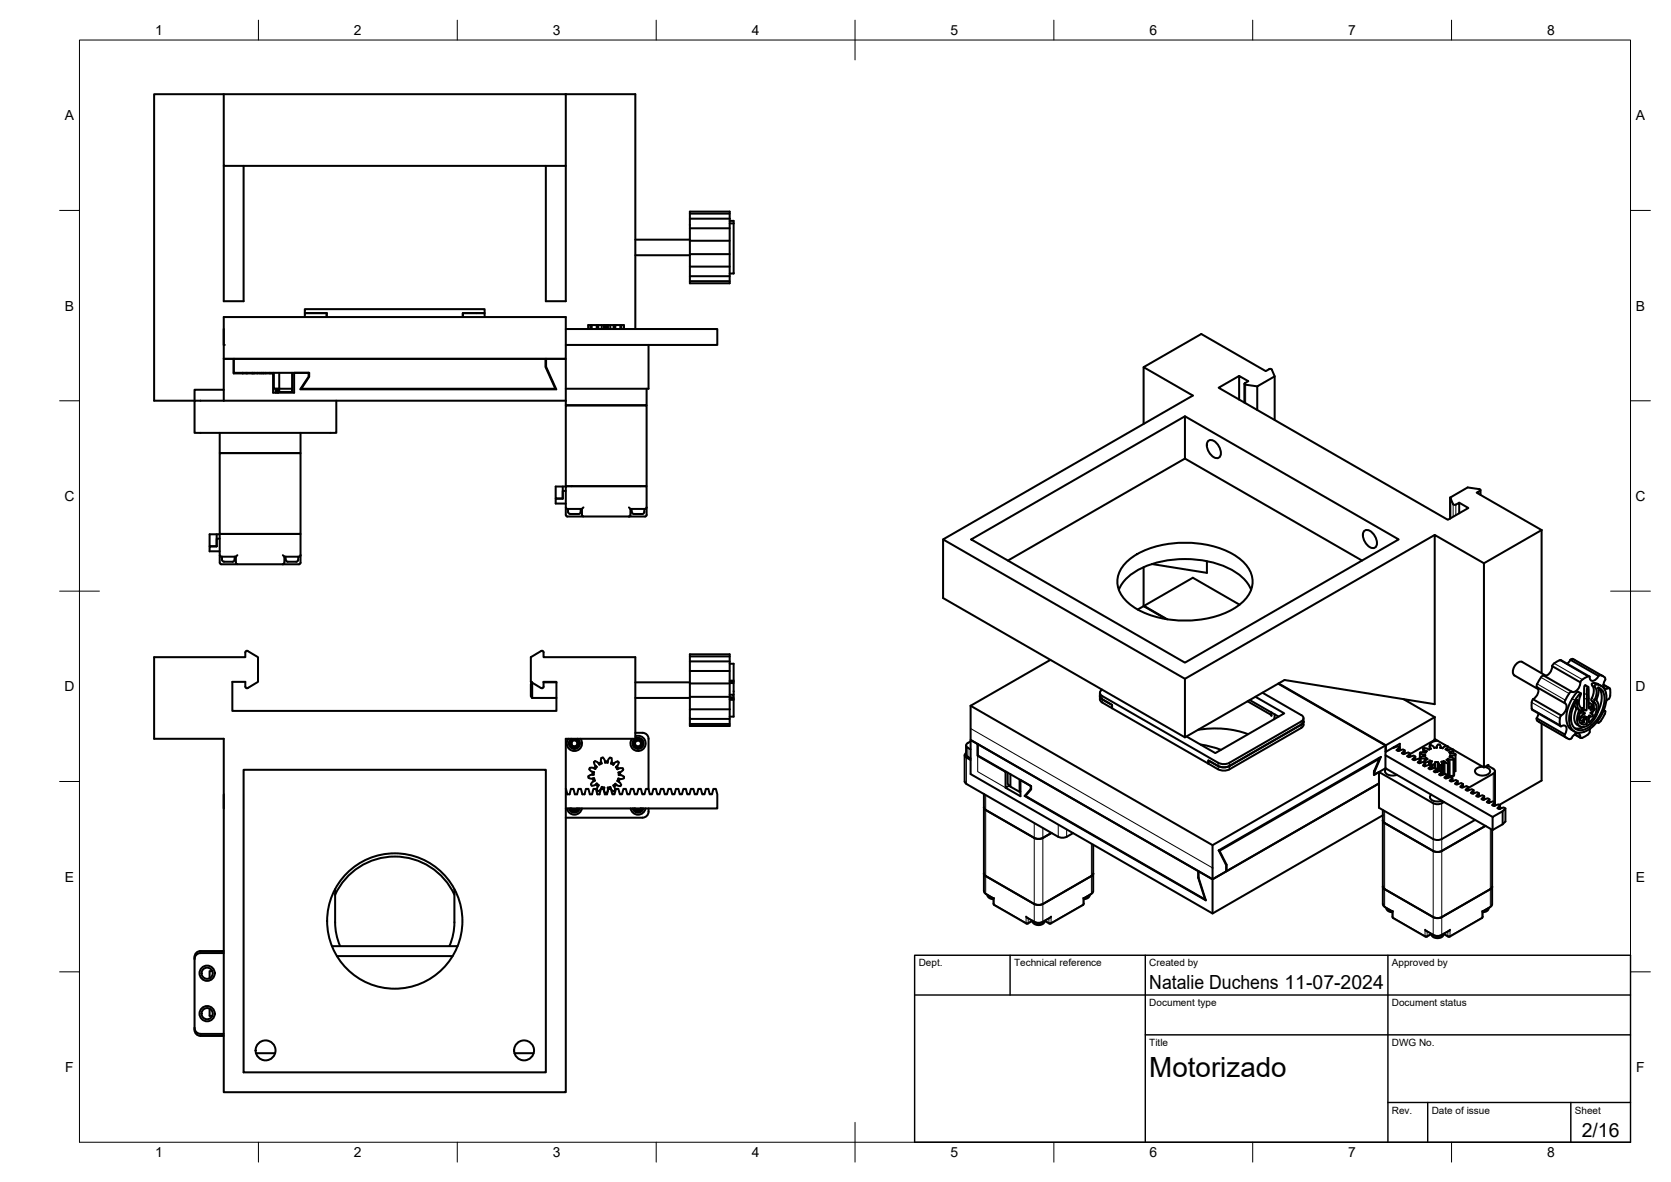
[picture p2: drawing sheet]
<svg xmlns="http://www.w3.org/2000/svg" width="420mm" height="297mm" viewBox="0 0 420 297" stroke-linecap="round" stroke-linejoin="round" font-family="sans-serif">
<defs><g id="words">
<text font-size="7" x="289" y="270.6">Motorizado</text>
<g font-size="4.9">
<text x="289" y="248.5">Natalie Duchens 11-07-2024</text>
<text x="397.7" y="285.7">2/16</text>
</g>
<g font-size="3.5">
<text x="39" y="8.8">1</text>
<text x="89" y="8.8">2</text>
<text x="139" y="8.8">3</text>
<text x="189" y="8.8">4</text>
<text x="239" y="8.8">5</text>
<text x="289" y="8.8">6</text>
<text x="339" y="8.8">7</text>
<text x="389" y="8.8">8</text>
<text x="16.3" y="30.2">A</text>
<text x="411.3" y="30.2">A</text>
<text x="16.3" y="78">B</text>
<text x="411.3" y="78">B</text>
<text x="16.2" y="125.9">C</text>
<text x="411.2" y="125.9">C</text>
<text x="16.2" y="173.7">D</text>
<text x="411.2" y="173.7">D</text>
<text x="16.3" y="221.6">E</text>
<text x="411.3" y="221.6">E</text>
<text x="16.4" y="269.4">F</text>
<text x="411.4" y="269.4">F</text>
<text x="39" y="290.8">1</text>
<text x="89" y="290.8">2</text>
<text x="139" y="290.8">3</text>
<text x="189" y="290.8">4</text>
<text x="239" y="290.8">5</text>
<text x="289" y="290.8">6</text>
<text x="339" y="290.8">7</text>
<text x="389" y="290.8">8</text>
</g>
<g font-size="2.5">
<text x="231" y="242.9">Dept.</text>
<text x="255" y="242.9">Technical reference</text>
<text x="289" y="242.9">Created by</text>
<text x="350" y="242.9">Approved by</text>
<text x="289" y="252.8">Document type</text>
<text x="350" y="252.8">Document status</text>
<text x="289" y="262.9">Title</text>
<text x="350" y="262.9">DWG No.</text>
<text x="350" y="279.9">Rev.</text>
<text x="360" y="279.9">Date of issue</text>
<text x="396" y="279.9">Sheet</text>
</g>
</g></defs>
<!-- layer: Visible -->
<g fill="none" stroke="#000" stroke-width=".51">
<path d="M56.3 23.7v18h86v-18M142.3 23.7h-103.5v77h10.1v-2.8h7.4M142.3 23.7h17.4v59M56.3 41.7v34h5v-34M137.2 41.7v34h5.1v-34M173.5 53.2h10v18h-10zM173.5 57.4h10M173.5 53.7h10M173.5 55h10M183.5 55.5h1v.6M183.5 56.1h1M184.5 56.1v12.6h-1"/>
<path d="M56.3 79.7h86v10.5h-86zM119.9 78.7h2v-1h-45.3v1h5.5v1v-1h-5.5v1M119.9 78.7h-3.5v1M119.9 78.7h2v1M159.7 64.1h13.8M159.7 60.2h13.8M173.5 60.5h10M173.5 63.9h10M173.5 67h10M173.5 70.7h10M173.5 69.4h10M56.3 82.7v4"/>
<path d="M58.8 90.2h78.4v2l2.4 5.5h-63.8l1.9-3v-1h-18.9zM61 93.7v.1M61.1 93.7v.1M61.9 93.7v.1M62.2 93.7v.1M63.4 93.7v.1M63.6 93.7v.1M64 93.7v.1M64.7 93.7v.1M65.3 93.7v.1M65.8 93.7v.1M66.1 93.7v.1"/>
<path d="M66.3 93.7v.1M66.8 93.7v.1M67.8 93.7v.1M68.1 93.7v.1M68.9 93.7v4h4.5M69.3 97.7v1M69.5 97.7v1M69.9 97.7v1M70.2 93.7v4.8h3.2v-.8M73.4 93.7v4M142.3 86.7h20.8M142.3 82.7h38.1v4h-17.3"/>
<path d="M148 81.7v1M148.6 81.7v1M148.8 81.7v1M150.1 81.7h-2.2v1M150.1 81.7v1M150.1 81.7h1.2M150.4 81.7v1M151.9 81.7h-.6v1M151.9 81.7h1M151.9 81.7v1M152.2 81.7v1M152.5 81.7v1"/>
<path d="M152.9 81.7h.6v1M152.9 81.7v1M153.5 81.7h1.1M154.3 81.7v1M154.6 81.7v1M154.6 81.7h.1M156 81.7h-1.3v1M156.2 81.7h-.2v1M156.8 82.7v-1l.1 1M156.8 81.7h-.6v1M162.6 97.7v4.2h-20.3v-1.2M163.1 86.7v11h-20.8"/>
<path d="M287.5 92.3l14.5-8.4 16.3 9.4 .8-.5M311.6 94.5l-5.2 2.9 57.6 33.2 5.2-2.9-2.3-1.4M312.9 96.4v4.8M313 96.3l.9-.5-2.3-1.3v5.9M313 96.3l-.1 .2 .3 .1M313.2 96.7l2.9 .4M319.1 92.8l.7 .1M319.8 92.9l.7 1.7v11M320.5 94.6l-4.4 2.5v5.9M55.2 113.9h20.4v20.3h-20.4zM55.2 108.8v5.1h20.4v-5.1M56.3 100.7v-10.5h2.5v3.6h9.9v4.9h5.3v-5h3.6v.9l-2.1 3.2h64.4l-2.6-5.6v-2h5v10.5"/>
<path d="M84.6 100.7v8.1h-35.7v-8.1h93.4M142.3 101.9h20.3v20.3h-20.3zM287.5 106.5v-14.2l12.4 7.1-62.8 36.2 60.8 35 62.8-36.2M297.9 104.6v10.6l44.6 25.7M297.9 115.2l-44.5 25.7M303.7 110.9a1.57 1.57 0 0 1 2.4 .7 3 3 0 0 1 .6 3.2 1.57 1.57 0 0 1-2.4-.7 3 3 0 0 1-.6-3.2zM54.5 137.3h-1.8v1.2h2.5M54.5 134.3v3M55.2 134.3h-2.5v3h1.8M55.2 135.4h-.7v1.9M55.2 134.2h20.4l-.1 7.4-.3 .2-19.8-.1-.2-.3zM55.3 139.5a.91 .91 0 0 0 1.2 .4h2.8"/>
<path d="M55.8 139.9v.8M59 139.9v.8M59.3 139.9v1.5l.4 .4M59.7 139.5l-.4 .4M71.1 139.5l.4 .4M71.5 139.9v1.5l-.4 .4M71.8 139.9v.8M75 139.9v.8M75.6 139.5a.95 .95 0 0 1-1.3 .4h-2.8M141.5 125.3h-1.8v1.2h2.6M141.5 122.3v3M142.3 122.3h-2.6v3h1.8"/>
<path d="M142.3 123.4h-.8v1.9M142.3 122.2h20.3l-.1 7.4-.3 .2-19.7-.1-.2-.3zM142.3 127.5a.88 .88 0 0 0 1.2 .4h2.8M142.8 127.9l.1 1 .5 .2M146 127.9v.7a1.22 1.22 0 0 1-1.6 .6h-1.1M146.3 127.9v1.5l.4 .4M146.7 127.5l-.4 .4M158.1 127.5l.4 .4M158.5 127.9v1.5l-.4 .4M158.8 127.9l.1 1 .5 .2M162 127.9v.7a1.22 1.22 0 0 1-1.6 .6h-1.1M162.6 127.5a.96 .96 0 0 1-1.3 .4h-2.8"/>
<path d="M237.1 135.6v14.7l60.8 35 25.1-14.4 37.7 6.1v-42.6l12.4 7.1M244.2 135.6l53.7-31 53.8 31-53.8 30.9zM342.9 133.5a1.57 1.57 0 0 1 2.5 .7 3 3 0 0 1 .6 3.2 1.57 1.57 0 0 1-2.4-.7 3 3 0 0 1-.7-3.2zM372 122.9l.2 .3-.9 .6 16.3 9.4M372 122.9l-3-.4-4.4 2.5v5.3v-5.3l.9 1.8h.5l.9-.5v2.7M372.3 123.2v1.2M387.6 133.2l-14.5 8.3v51.4l1.1-.7v.3M387.6 133.2v36M55.8 140.6l.3 .5h.2M56.3 141.2h2.2M59 140.6l-.1 .3-.4 .3M71.8 140.6l.3 .5h.2"/>
<path d="M75 140.6a1.22 1.22 0 0 1-1.6 .6h-1.1M281.3 148.2a11.8 11.8 0 0 1 7.3-6.1 27.1 27.1 0 0 1 21.3 1.2 10.1 10.1 0 0 1 4.7 4.9M283.5 141a22.6 22.6 0 0 1 16.1-4.6 21.5 21.5 0 0 1 12.8 4.6 6.5 6.5 0 0 1 0 10.3 22.6 22.6 0 0 1-16.1 4.6 21.5 21.5 0 0 1-12.8-4.6 6.5 6.5 0 0 1 0-10.3zM287.5 142.5v9.8M287.5 152.3l5.7 3.3M287.5 152.3l-1.5 .9M287.7 152.3l5.8 3.3M287.7 152.3v.1M303.5 141v3l-13.9-2.3M311.7 152l-11.8-6.8-12.2 7.1M61.7 172.6v-1.2h-3.3v7.3h81.5v-7.3h-3.2v1.2a.39 .39 0 0 1-.6 .3M61.7 163.9a.37 .37 0 0 1 .6-.3l2.6 1.5v6.3l-2.6 1.5a.39 .39 0 0 1-.6-.3"/>
<path d="M133.8 171.5a2.82 2.82 0 0 0-.3 2.3v1.2l.3 .4M133.8 171.6v3.8M133.8 175.4h6.1M136.1 163.6l-2.6 1.5v6.3l2.6 1.5M136.1 163.6a.39 .39 0 0 1 .6 .3v1.2h23v20.6h-17.4v88.8h-86v-88.8h-17.5v-20.6h22.9v-1.2M136.7 171.5h3.2M159.7 175.4h13.8M159.7 171.5h13.8M173.5 178.3h10v4.1h-10zM173.5 178.3v-13.9h10v13.9M173.5 165h10M173.5 168.6h10"/>
<path d="M173.5 175.1h10M173.5 171.8h10M173.5 166.2h10M183.5 166.8h1v7.8M183.5 174.6h1v1M183.5 171.1h1M183.5 171.3h1M183.5 171.6h1M183.5 175.2h1M183.5 175.9h1M183.5 175.6h1M184.5 175.6v4.5h-1"/>
<path d="M244.1 177.4l60.8 35 43.5-25.1M244.1 177.4v8.6l60.8 35 3.4-2v-1.6l-1.9-3.7M264.1 165.8l-20 11.6M276.6 175.7l.1 .5 .4 .3 2.5 1.5v-.8l-2.5-1.5 2.5 1.5v.8l24.2 13.9v-.8l2.5 1.4-2.5-1.4v.8l2.5 1.4M276.6 174.1v1.6M276.6 174.9l.1 .4 .4 .4M277.1 173.3a.86 .86 0 0 0-.5 .8 .86 .86 0 0 0 .5 .8l29.2 16.8M297.9 170.6v14.7M313.7 176.2l6 3.5M314.2 175.9l7.3 4.2M315.7 175.1l7.2 4.2-17.3 10-7.3-4.2M317.4 174.1l9.8 5.6"/>
<path d="M319.5 179.5l.2 .4M319.7 179.1v.8M319.7 179h.1M320.5 179.5l-.1 1.3M321.4 171.8l27 15.5M321.5 171.8l27 15.5 12.2-7.1M327.2 179.7a.86 .86 0 0 1 .6 .8 .86 .86 0 0 1-.6 .8M352.9 175.7l7.8 4.5M385.1 178.1l.2 .3 7.1 4.1M385.5 175.7l-.4 .8v1.6M385.5 175.7l7 4.1a2.34 2.34 0 0 0 1.2-2.9l-.3-.2M386.4 172.6l7 4.1"/>
<path d="M386.5 172.7a2.23 2.23 0 0 1-1 3M386.8 179.3l-.4 1.2 7 4.1M388.7 169.8l-6-3.5a2.16 2.16 0 0 0-2.3 2.3l.1 .9 .3 .2 6 3.5M390.3 167.4l7 4.1M390.3 167.4a2.31 2.31 0 0 1-2.1 2.4M392.5 179.8a3.5 3.5 0 0 0-.1 2.7h.1a.89 .89 0 0 1 1.3 0 .89 .89 0 0 1 0 1.3l-.4 .8M392.6 165.9l7 4.1M392.6 165.9a3.2 3.2 0 0 0-2.3 1.5M394.1 166.8l.8-1 7 4.1M394.9 165.8l.4-.2 .5 .1 7.2 4.2M395.1 173.8l-.4 .3-.6 .8-.6 1.3-.1 .5M395.9 177l.4 .9a5.5 5.5 0 0 0-.1 3.9l1.1 .7"/>
<path d="M397.3 171.5a2.34 2.34 0 0 1-1.9 2.4l-7.3-4.2-.5 .3-.5 .9-.7 1.2v.5M397.5 178.6l.3 .2-.6 .5M397.5 174.3l-.7-.5a8.9 8.9 0 0 0-2.8 8l.6 1.2 1.3 .8M397.5 178.6a2.5 2.5 0 0 0 .3 3.4l1.2-.1v-1.7M397.6 177.9l.1 .1M399.2 170l-1.3 .8-.6 .7M399.4 172.6l-.9-.3a13.1 13.1 0 0 0-.2 4.7v.5a.36 .36 0 0 1-.3 .6l-.3-.1 .7 .4h-.2a.53 .53 0 0 0-.2 .5 .53 .53 0 0 0 .5 .4l-1 .8 .1 .3 .9-.5-.5 1v.4M399.5 176.9l.2-.2 .8 .4M399.7 179.8l.2 .2M399.9 180l-.4 .6M400.3 177.7l.6 .4M400.5 177.1l-.6 1.3 .8-.3a.29 .29 0 0 1 .3 .3 .29 .29 0 0 1-.4 .3 .61 .61 0 0 0-.6 .5v.1a.41 .41 0 0 1 .5 .6 .41 .41 0 0 1-.8 0h-.2v1.7a3.8 3.8 0 0 0 1.3-5.4 3.6 3.6 0 0 0 .1-3.9 2.04 2.04 0 0 1 2.9 1.8 9.6 9.6 0 0 1-5.9 9.9 2.63 2.63 0 0 1-3.4-2.8 9.4 9.4 0 0 1 3-7v.4a2.65 2.65 0 0 0 .1 3.3l-.1 .7"/>
<path d="M400.5 177.1l-.9 1-.1-4.8-.1-.6h-.2a5.7 5.7 0 0 0-.2 3.1l-.1 2.6-.1 .1-.4-.1M400.6 178.7l-.3 .7-.4-.2M401.8 172.8h.1a2.96 2.96 0 0 1 1.5 3.3 8.5 8.5 0 0 1-5.5 7.4 2.45 2.45 0 0 1-2.9-2.8 8.8 8.8 0 0 1 1.6-4.8 2.99 2.99 0 0 0 .5 2.6 3.6 3.6 0 0 0 .1 4 2.94 2.94 0 0 0 3.5-1.5 4.3 4.3 0 0 0 .7-4.9l.2-.7a4.1 4.1 0 0 0 .2-2.6 4.7 4.7 0 0 1 .4 5l-.5 1.2M401.9 169.9a1.12 1.12 0 0 1 1.5 .3 1.12 1.12 0 0 1-.1 1.5 .89 .89 0 0 0 .1 1.1 .89 .89 0 0 0 1.1 .1h.2a2.82 2.82 0 0 1-.4 2.9l-.4 .3M401.9 169.9l-.5 .7a.9 .9 0 0 1-1.1 .5 .9 .9 0 0 1-.6-1l-.5-.1M402.5 172.3l-1-.5-.7-.2a.44 .44 0 0 0-.6 .3 .44 .44 0 0 0 .3 .5 4.2 4.2 0 0 1-.4 3.5l.1 .2a1.88 1.88 0 0 1 .5 1.9M403.2 172.1l1.3 .8M403.2 172.1l1.5 .8M403.3 178.4l.3 .3M403.5 178.6l.1 .1M403.6 178.7v.5l-.7 1.3-.5 .9-.5 .2M56.3 199.6v3.6"/>
<path d="M61.3 193.4h75.9v76.1h-75.9zM142.3 198.3l.4 1.3h.5l.4-1.3h.6l.3 1.3h.6l.3-1.3h.7l.3 1.3h.6l.3-1.3h.7l.3 1.3h.6l.3-1.3h.6l.4 1.3h.5l.4-1.3h.6l.4 1.3h.5l.4-1.3h.6l.4 1.3h.5l.4-1.3h.6l.4 1.3h.5l.4-1.3h.6l.3 1.3h.6l.3-1.3h.7l.3 1.3h.6l.3-1.3h.7l.3 1.3h.6l.3-1.3h.6l.4 1.3h.5l.4-1.3h.6l.4 1.3h.5l.4-1.3h.6l.4 1.3h.5l.4-1.3h.6l.3 1.3h.6l.3-1.3h.7l.3 1.3h.6l.3-1.3h.7l.3 1.3h.6l.3-1.3h.6l.4 1.3h.6l.3-1.3h.6l.4 1.3h.5l.4-1.3h.6l.4 1.3h.5l.4-1.3h.6l.4 1.3v3.6h-38.1M143.6 185.6a1.41 1.41 0 0 0-.2 2.1 1.41 1.41 0 0 0 2.1 0 1.41 1.41 0 0 0-.3-2.1M143.7 186.8a.86 .86 0 0 0 .9 .8 .86 .86 0 0 0 .8-.9 .86 .86 0 0 0-.9-.8 .95 .95 0 0 0-1 .6 .95 .95 0 0 0 .4 1.1M143.9 186.3a.86 .86 0 0 0-.1 1.3M143.9 186.3a.74 .74 0 0 1 1.2 .1 .74 .74 0 0 1-.5 1.1 .74 .74 0 0 1-.9-.7M143.9 186.3l-.2 .5M146 185.7a1.92 1.92 0 0 1-.3 2.5 1.92 1.92 0 0 1-2.6 0 1.92 1.92 0 0 1-.2-2.5M147.9 195.1a.71 .71 0 0 0 .9 .6l.6-.1 .2 .6-.6 .3-.4 .6M148.3 193a.73 .73 0 0 0 .5 .9l.6 .1-.1 .7h-.7l-.7 .4M149 195.6l.3 .7M149 194l-.1 .7"/>
<path d="M149.6 191.3l.8 .4 .3 .5M149.6 191.3l-.3 .2 .2 .5 .6 .7-.4 .6-.6-.4-.8 .1M149.8 197.1l.6 .5M149.8 192.5l-.4 .6M150.1 196.9l-.5 .4a.72 .72 0 0 1-1-.2M150.1 196.9l.5 .4-.4 .5a.73 .73 0 0 0 .3 1M151.2 198.1l.7 .2M151.2 191.5l-.7 .4M151.6 190.4l.5 .7v.6h.7M151.6 190.4a.73 .73 0 0 0-.5 1l.2 .5-.6 .3M152 197.9l-.1 .6a.74 .74 0 0 0 .6 .8l.4-.8-.1-.6 .7-.1 .2 .6 .6 .5M152 197.9l-.7-.2-.2 .6-.7 .5"/>
<path d="M152.1 191.3h.7M152.8 191.7l.1-.6a.76 .76 0 0 1 .8-.6l.1 .8-.2 .6 .6 .3 .3-.5a.78 .78 0 0 1 1.1-.1l-.3 .8-.5 .4 .4 .5M153 198.3h-.1M153.6 198.1l-.5 .2M153.8 191.6l.6 .3M155 197.2l-.6 .5M155.1 192.6l.4 .6M155.2 193.3l.6-.3a.51 .51 0 0 1 .6 0 .51 .51 0 0 1 .2 .6l-.5 .4-.6 .1 .1 .7h.6a.75 .75 0 0 1 .7 .8l-.7 .2-.8-.2-.2 .6 .5 .3a.74 .74 0 0 1 .3 1.1l-.7-.2-.6-.5-.5 .5 .3 .5a.78 .78 0 0 1-.2 1M155.8 195.7l-.3 .7M155.8 194l.1 .8M159.7 184.2h1.9a1.49 1.49 0 0 1 1.5 1.4M159.8 185.6a1.41 1.41 0 0 1 2 1.2 1.41 1.41 0 0 1-2 1.3 1.41 1.41 0 0 1-.2-2.5"/>
<path d="M159.8 185a1.92 1.92 0 0 1 2.5 1.8 1.92 1.92 0 0 1-2.5 1.8 1.92 1.92 0 0 1-.9-2.9M160.3 185.8a.9 .9 0 0 1 1.1 .7 .9 .9 0 0 1-.7 1.1 .9 .9 0 0 1-1.1-.8 .76 .76 0 0 1 .8-.7M160.3 185.8l-.7 .4a.86 .86 0 0 1 1.3 .1M160.4 186.1a.74 .74 0 0 0-.7 .9 .74 .74 0 0 0 1.1 .5 .74 .74 0 0 0 .1-1.2M160.4 186.1l.5 .2M163.1 185.7v12.7M173.5 181.9h10M173.5 180.7h10M242.5 189.8l.1 6.6 .4 .6 23.1 13.3 .8 .2a3.9 3.9 0 0 0 2.9-1.1M242.9 187.3v2.3M242.9 189.2l-.3 .6 .4 .6M242.9 189.6l.5 .6"/>
<path d="M243 190.4l1.1 .6M243.4 190.2l.7 .4M243.4 187.9l.7 .4M243.4 186.7l-.5 .5 .2 .5 .3 .2M244.1 186.3l-.7 .4M245.8 190v-3l-1.7-1v8.5l60.8 35.1 42.8-24.7M245.9 189.9l6.9 4.1v4l1-.6M247.4 199.5v24.6l.5 .6 1.9 1.1v1.3l.2 .3 8.1 4.7h.4M252.8 198l3.8 2.1v-4.1l2.6 1.5v.8l-1.6 1.7 45.6 26.3-1.8-5.7v-1.6l3.5 2v8.6M252.9 193.9l-.1 .1M253.4 194.2v2.8l.7 .7 2.3 1.3 .2-.1M254.1 194.6v3.1"/>
<path d="M256.4 195.9v3.1M258 199.8l-.4 .2M259.3 198.2l-.1 .1M301.2 183.4a24.7 24.7 0 0 1 12.6 1.1M301.9 187.1l3 .6 2.1 .7M306.3 191.7l1.4 .3 1.4-.3M306.3 192.5l1.4 .3 1.4-.3M306.3 193.3l1.4 .4 1.4-.4M327.2 181.3l-18.1 10.4M327.2 182.1l-18.1 10.4M327.2 183l-18.1 10.3M327.7 180.5v1.8l-.5 .6"/>
<path d="M327.8 181.3l-.2 .5-.4 .3M345.5 193.8l.2 .8M345.7 193.9l1.5-3.7-40.8 23.5M346.6 190.5l.3 .2M346.7 194v9l13.7 7.9M348.4 193.1l-2.7 1.5-.2-.1M348.4 193.1l26.9 15.5 2.5-1.5 .7-.7v-3.2l-.7 .7M348.4 193.1v-3.3l26.9 15.5M348.4 187.3v2.5M348.5 187.3v1.6M348.6 193.2a.92 .92 0 0 0-.3 1 .92 .92 0 0 0 .9 .6l1 .1 1-.2M350.5 187.7v.2"/>
<path d="M351.9 187.8l-.5-.2-1.2 .3M352 188.6v-1.7l-3.6 2M353.2 188.6l-.4-.3-1.2 .4-.4-.2 .7-.7v.8M354.5 189.4l-.4-.3-1.2 .4-.4-.2 .7-.7v.8M355.9 190.1l-.5-.2-1.2 .4-.4-.3 .7-.6v.8M357.1 190.8l-.3-.2-1.2 .4-.4-.2 .7-.7v.8M357.1 190.3v1.4M357.1 191l-.6 .6 .4 .2 1.2-.4M357.1 190.3l.1 .2M357.2 190.5v1.2M358.1 188l-.2 .2M358.1 191.4h.1"/>
<path d="M358.1 192.1l-.3 .2 .4 .3 1.2-.4 .4 .2M358.1 191.4v1.1M358.1 191.4l.3 .2M358.3 189.6l-1.3-.3v1.5M358.3 189.7v.3M358.3 189.6l.1 .4-1.3 .3M358.4 191.6l1.1-.5v1.1M358.4 191.6v.9M358.6 190.5h-1.4M358.6 190.5v.4M358.6 190.4l.3 .4-.5 .3-.3 .3M358.8 188.8l-.6-.2-.4-.4v.8"/>
<path d="M358.8 188.8l-.3 .3-.8-.1-.6 .1-.1 .2M359.5 187.6v.7M359.5 191.1l.6 .2M359.8 192.5l-.6 .6 .4 .2 1.1-.4 .5 .3M359.8 191.8v1.5M359.9 199.7a.92 .92 0 0 0-.3 1 .92 .92 0 0 0 .9 .6l1 .1 1-.2M359.9 192.1l.4 .1M360.1 191.3l-.3 .5 .1 1.4M360.7 185.9l-6.2 3.6M360.7 180.2v5.7M360.7 185.7l3.1 1.8M360.9 191.5h.7"/>
<path d="M360.9 193v-1.5l-.1 .4-.5 .3v.9M360.9 185.8l-.1 .1M361.3 187.6v.3M361.3 187.9l-.7 .1-.3-.5a.44 .44 0 0 0-.5-.2 .44 .44 0 0 0-.3 .5l.3 .3-.5 .3-1.2-.4M361.5 186.2a1.64 1.64 0 0 0-2 1.2M361.6 187.1l-.3 .3v.5M361.6 187.1l.5 .1 .1 .4-.1 .3 .7 .1M362 193.7v-1.4l-.4-.5v-.3v2.4M362.2 187.6v.3M362.4 192.2l-.4 .1M362.5 194l-.4-.3-1.2 .4-.4-.2 .7-.7v.8M362.6 191.8v3"/>
<path d="M362.8 188.1l.3-.4a.66 .66 0 0 1 .9 0l-.1 .3-.4 .3 .4 .3 1.4-.3M363 191.3l-.6 .1 .2 .4-.2 .4v1.7M363 191.3l1 .5v3.7M363 191.3v3.3M363.4 187.2l-.1 .4M363.9 194.7l-.5-.2-1.2 .4-.4-.2 .7-.7v.8M364.1 190.7l-.4 .3 .5 .3 .1 .4v3.7M364.3 194.9l1.2 .1M364.3 191.7l-.3 .1M364.4 194.9h.1M364.5 190.3l1.1 .4v4.1M364.6 189.4h1l.4 .1v.2"/>
<path d="M364.6 189.9l-.1 .3M364.6 190.3v-.4l1.4-.2v4.1l-.4 .1M365.2 195.5l-.5-.3-1.1 .5-.4-.3 .7-.7v.8M365.2 188.3l-1.2-.7v1M365.3 188.3l.1 .2M365.3 188.4l7.8 4.5M365.4 189.3v-.8l-1 .5 .2 .4M365.5 190.9l-1.4-.2v.5M365.5 190.9v4.1M365.6 194.8l-.1 .2M365.6 190.7l-.1 .2M366.5 196.3l-.4-.3-1.2 .4-.4-.2 .7-.7v.8"/>
<path d="M367.9 197l-.5-.2-1.2 .4-.4-.2 .7-.7v.8M369.2 197.8l-.5-.3-1.1 .5-.4-.3 .7-.7v.9M370.5 198.6l-.4-.3-1.2 .4-.4-.2 .7-.7v.8M371.9 199.3l-.5-.2-1.2 .4-.4-.3 .7-.6v.8M372.8 192.7a1.5 1.5 0 0 0-1.9 1.3 2.43 2.43 0 0 0 3.7 .1 1.14 1.14 0 0 0-1.3-1.4M374 192.3l1.7 1.1 .2 .3-.2 .5-6.5 3.8M375.9 193.8v8.6M386.4 180.5v.5l.6 .4M387 181.4l7 4.1M387.6 181.8v14.4l-10.6 6.1M393.4 184.6a1.12 1.12 0 0 0 1 1.1 1.12 1.12 0 0 0 1.2-.9 .9 .9 0 0 1 1.1-.5 .9 .9 0 0 1 .6 1M397 180.1l.6 .2"/>
<path d="M397.3 185.3l-1.3-.7 1.4 .8M397.4 180.3l-.1 .6 .7 .4M398.2 182.7a3.1 3.1 0 0 1-2.3 .3M398.3 181.2l-.1 .4-.9 .1M398.9 180.2l-.9 1.1M399.9 183.1a2.49 2.49 0 0 1-2.4 2.3l-.2-.1M401.5 181.5l.4 .1-.1-.1M143.5 203.2a.97 .97 0 0 0 .8 .6 .97 .97 0 0 0 1-.4M143.7 203.2l.7 .5 .8-.3M143.9 203.3l.5 .2M145.1 203.2l-.7 .4 .7-.4M145.5 203.2a1.09 1.09 0 0 1-1.1 .7 1.09 1.09 0 0 1-1-.7"/>
<path d="M145.8 203.2a1.41 1.41 0 0 1-1.4 1 1.41 1.41 0 0 1-1.3-1M146.3 203.2a1.92 1.92 0 0 1-1.9 1.5 1.92 1.92 0 0 1-1.9-1.5M159.6 203.2a.93 .93 0 0 0 .9 .6 .93 .93 0 0 0 .8-.6M159.7 203.2a.75 .75 0 0 0 .7 .4 .75 .75 0 0 0 .7-.5l-.1 .2M161.5 203.2a1.09 1.09 0 0 1-1.1 .7 1.09 1.09 0 0 1-1-.7M161.8 203.2a1.41 1.41 0 0 1-1.4 1 1.41 1.41 0 0 1-1.3-1M162.3 203.2a1.92 1.92 0 0 1-1.9 1.5 1.92 1.92 0 0 1-1.9-1.5M163.1 203.2a1.71 1.71 0 0 1-1.5 2.3h-19.3M247.4 202.9l.4 .6 12.3 7.1 1.3 .2 .8-.2M247.4 219.5l.4 .6 12.3 7.1 1.3 .2 .8-.2M264.4 209.3l-2.2 1.3M274.9 219.5v4.5l-.3 .5-2.1 1.3v1.3l-.2 .3-8.1 4.7h-.4l-1.1-.7"/>
<path d="M274.9 212.3v7.2M274.9 219.5l-.5 .6-12.2 7.1M304.9 212.4v8.6l41.8-24.1-38.4 22M306.4 213.7l.2 .1 1.8 3.5M308.2 217.2l.2 .1v1.6M347.7 206.2l.5 .6M347.7 203.6v23.6l.5 .8 1.9 1.1M348.1 206.8l12.3 7.1 .8 .2 1.3-.2 11-6.4M360.4 210.9l1.3 .2 .8-.2M363.1 201.5l-1.4 .6-1.3-.2-13.7-7.9-1.2 .7v-.8l1.4-3.2-40.3 23.1M370.9 206l-8.4 4.9M373.2 200.1l-.5-.3-1.2 .4-.3-.2 .7-.7v.8"/>
<path d="M374.5 200.9l-.4-.3-1.2 .4-.4-.2 .7-.7v.8M375.2 208.5v18.8l-.5 .7-1.9 1.1v1.3M375.9 201.6l-.5-.2-1.2 .4-.4-.2 .7-.7v.8M377.2 202.4l-.5-.3-1.2 .5-.3-.3 .7-.7v.8M377.8 207.1v-3.2l-2.5 1.4v3.3M378.5 203.2l-.4-.3-1.2 .4-.4-.2 .7-.7v.8M56.3 239h-5.9a1.49 1.49 0 0 0-1.5 1.5v18.3M56.3 239.5h-5.9a1.49 1.49 0 0 0-1.5 1.5M83.5 237.8h31.5M84.3 223.5v8.3a15 15 0 0 0 1.2 5.9M114.3 223.5v8.3a15 15 0 0 1-1.3 5.9M114.3 224.9a16.5 16.5 0 0 0-15-9.6 16.5 16.5 0 0 0-15 9.6"/>
<path d="M248.2 224.9a1.37 1.37 0 0 0 1.6 1.1M249.9 225.7h-.1M258 230.3l.3 .3M259.5 231.4a1.7 1.7 0 0 0 1.6 1.1 1.7 1.7 0 0 0 1.6-1.1M259.6 231.4l-1.2 .7M264.3 230.3l-2.2 1.4a2.08 2.08 0 0 1-2 0l-1.8-1.1M272.4 225.7h.1M274 224.9a1.41 1.41 0 0 1-1.5 1.1M301.4 220.5h-.1M303.1 226l-45.2-26 1.4-1.6v-.8l-13.5-7.8v-2.8l55.5 31.9v1.6l1.7 5.5M347.7 222.8l.5 .6M348.1 223.4l12.3 7.1 1.3 .2 .8-.2 12.2-7.1"/>
<path d="M348.6 228.2a1.34 1.34 0 0 0 1.5 1M350.1 229.1v1.3l.2 .3 8.1 4.7M350.2 229h-.1M358.3 233.6l.3 .3M358.8 235.4h-.4M359.9 234.7a1.7 1.7 0 0 0 1.5 1.1 1.7 1.7 0 0 0 1.6-1.1M359.9 234.7l-1.1 .7M364.6 233.6l-2.2 1.4a2.08 2.08 0 0 1-2 0l-1.8-1.1M372.6 230.7l-8.1 4.7h-.4l-1.1-.7M372.7 229h.1M372.8 230.4l-.2 .3M374.4 228.2a1.34 1.34 0 0 1-1.6 1"/>
<path d="M375.2 222.8l-.4 .6M48.9 258.8a1.49 1.49 0 0 0 1.5 1.5h5.9M48.9 258.3a1.49 1.49 0 0 0 1.5 1.5h5.9M52.7 253.5v1.8h.7M53.4 244h-.7v1.8M84.7 240.3h29.1M64.3 264.7h4.9M129.3 264.7h4.9"/>
<circle cx="144.4" cy="186.8" r="1.09"/>
<circle cx="160.4" cy="186.8" r="1.09"/>
<circle cx="99.3" cy="231.5" r="17"/>
<circle cx="52.1" cy="254.7" r="1.92"/>
<circle cx="52.1" cy="244.6" r="1.92"/>
<circle cx="52.1" cy="254.7" r="1.41"/>
<circle cx="52.1" cy="244.6" r="1.41"/>
<circle cx="66.8" cy="264" r="2.51"/>
<circle cx="131.8" cy="264" r="2.51"/>
</g>
<g fill="#000">
<circle cx="56.3" cy="86.7" r=".25"/>
<circle cx="133.5" cy="171.4" r=".25"/>
<circle cx="361.6" cy="191.8" r=".25"/>
<circle cx="363.3" cy="191.5" r=".25"/>
</g>
<!-- layer: Visible Narrow -->
<g fill="none" stroke="#000" stroke-width=".25">
<path d="M313.2 96.7v4.7M365.4 126.7v3.2M366.1 126.8v2.7M372.2 123.3v1M277.1 174.9v1.6M385.1 176.5l7.1 4.1M385.1 178.1l7.1 4M386.5 171.9l7.1 4M387.5 170.2l7 4.1M390.8 166.7l7.1 4.1M392.1 165.9l7.1 4.1M395.3 175.6l.7 .4"/>
<path d="M395.5 165.6l7 4.1M396.3 177.9l.7 .4M396.3 178.2l.7 .4M396.5 175.9h.1M397 179.9l.5 .3M397.5 179.1l.7 .4M397.6 178.7l.7 .4M397.7 178.2l.4 .2M397.9 178.1l.7 .4M398.3 175.4l.7 .4M398.3 174.2l.7 .4M398.5 172.3l.7 .4"/>
<path d="M399.5 177.6l.3 .2M399.7 179.8l.2 .2M399.9 179.2l.3 .2M400.1 178.2l.2 .1M400.2 175.5l.7 .4M400.3 176.2l.7 .4M400.4 172.3l.7 .4M402.3 173.3l.7 .4M243 190.4v6.6M243.4 187.9v2.3M244.1 183.1l60.8 35M245.8 190v3.9l7 4.1"/>
<path d="M247.8 199.8v24.7M306.3 191.7v1.6M309.1 191.7v1.6M327.2 181.3v1.7M357.8 189.6v.4M358.1 191.4h.1M358.1 190.6v.8v-.8M358.3 188.6v.5v-.5M359.2 191.4v.8v-.8M359.6 187.9v.4v-.4M360.8 191.8v1.2v-1.2M361.3 187.6v.3v-.3"/>
<path d="M361.6 191.8v2.1M362.2 187.6v.3M363.3 191.5v3M363.8 188.1v.4v-.4M364.6 190.8v4.1M364.8 188.9v.4v-.4M365.1 189.9v.5M375.5 194.4v7M386.5 181.1l7.1 4.1M397.3 180.9l.7 .4M397.5 181.7l.7 .4M398 180.2l.3 .2"/>
<path d="M398.3 181.5l.7 .4M399.5 181.5l.1 .1M399.8 181.9l.5 .2M258.7 200.5l-.1 .1M260.1 206.8v24.7l-2.1-1.1v1.5l-8.1-4.6v-1.6l-2.1-1.2M262.2 208.1v23.4l2.1-1.1v1.5l8.1-4.6v-1.6l2-1.2v-12.5M266.1 207.2v3.1M268.2 208.4v1.9M348.1 203.8v24l2.1 1.2v1.6l8.1 4.6v-1.6l2.1 1.2M360.4 201.9v32.9M362.5 201.9v32.9M374.7 208.2v19.6l-2 1.2v1.6l-8.1 4.6v-1.6l-2.1 1.2"/>
<path d="M247.4 223.9l.4 .6M247.9 224.5v.2M248.2 224.8a1.33 1.33 0 0 0 1.6 .9M249.8 227.1l.2 .3M258.1 232.1l-.1-.2h.5v.2M258.5 230.8v1.1l1-.5M260.1 231.7v-.2l1.3 .3 .8-.3-.1 .2M263.7 230.8v1.1l-1-.5a1.89 1.89 0 0 1-3.2 0M263.8 232.1l-.1-.2h.6l-.1 .2M272.5 227.1l-.2 .3M274.1 224.8a1.33 1.33 0 0 1-1.6 .9M274.9 223.9l-.5 .8"/>
<path d="M347.7 227.2l.5 .8M348.6 228.1a1.33 1.33 0 0 0 1.5 .9M350.1 230.4l.2 .3M358.3 235.2h.6M358.3 235.2l.1 .2M358.8 234.1v1.1l1-.6M358.9 235.2l-.1 .2M359.9 234.7a1.89 1.89 0 0 0 3.1 0M360.4 234.8l1.3 .3 .8-.3M360.4 234.8l.1 .2M362.5 234.8v.2M364 234.1v1.1l-.9-.6"/>
<path d="M364.1 235.2h.5M364.1 235.2v.2M364.6 235.2l-.1 .2M372.8 230.4l-.2 .3M374.4 228.1a1.33 1.33 0 0 1-1.6 .9M375.2 227.2l-.5 .8"/>
</g>
<!-- layer: BORDER -->
<g fill="none" stroke="#000" stroke-width=".25">
<path d="M20 10.1h390v276.9h-390zM65 5.1v5M115 5.1v5M165 5.1v5M215 5.1v10M265 5.1v5M315 5.1v5M365 5.1v5M15 52.9h5M410 52.9h5M15 100.7h5M410 100.7h5"/>
<path d="M15 148.6h10M405 148.6h10M15 196.4h5M410 196.4h5M15 244.2h5M410 244.2h5M65 287v5M115 287v5M165 287v5M215 282.1v9.9M265 287v5M315 287v5"/>
<path d="M365 287v5"/>
</g>
<!-- layer: TITLEBLOCK -->
<path d="M230 240.1h180v46.9h-180zM230 250h180M254 240.1v9.9M288 240.1v46.9M349 240.1v46.9M288 260.1h122M349 277.1h61M359 277.1v9.9M395 277.1v9.9" fill="none" stroke="#000" stroke-width=".36"/>
<use href="#words"/>
</svg>
